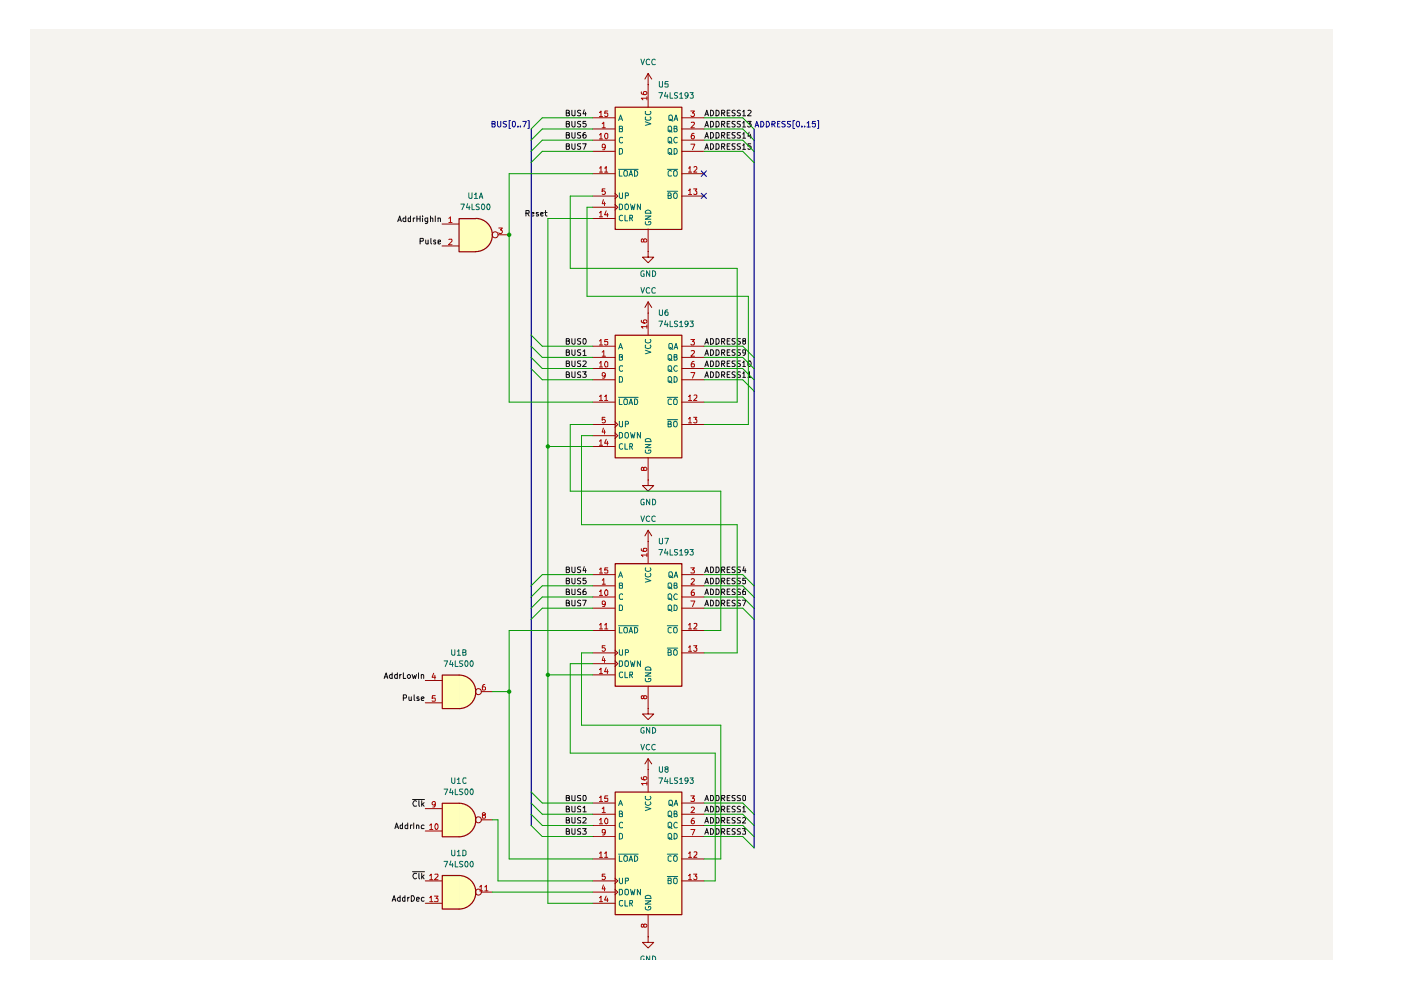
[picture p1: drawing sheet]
<svg xmlns="http://www.w3.org/2000/svg" width="297mm" height="210mm" viewBox="0 0 297 210" stroke-linecap="round" stroke-linejoin="round" font-family="sans-serif">
<path d="M6.3 6.4h276.2v197.1h-276.2z" fill="#f5f3ef"/>
<g fill="#ffb">
<path d="M130.4 71.1h14.2v26h-14.2z"/>
<path d="M97.3 143.1a3.6 3.6 0 0 1 3.6 3.6 3.6 3.6 0 0 1-3.6 3.5z"/>
<path d="M93.8 143.1h3.5v7.1h-3.5z"/>
<path d="M130.4 167.9h14.2v26h-14.2z"/>
<path d="M97.3 185.6a3.6 3.6 0 0 1 3.6 3.6 3.6 3.6 0 0 1-3.6 3.5z"/>
<path d="M93.8 185.6h3.5v7.1h-3.5z"/>
<path d="M97.3 170.3a3.6 3.6 0 0 1 3.6 3.6 3.6 3.6 0 0 1-3.6 3.5z"/>
<path d="M93.8 170.3h3.5v7.1h-3.5z"/>
<path d="M130.4 22.7h14.2v25.9h-14.2z"/>
<path d="M100.9 46.3a3.5 3.5 0 0 1 3.5 3.5 3.5 3.5 0 0 1-3.5 3.5z"/>
<path d="M97.3 46.4h3.6v7h-3.6z"/>
<path d="M130.4 119.5h14.2v26h-14.2z"/>
</g>
<g fill="none" stroke="#0f0f0f" stroke-width=".21">
<path d="M120.1 31h.5l.1-.4-.1-.1h-.5v1.2h.5l.1-.2v-.3l-.2-.2M120.1 28.6h.5l.1-.3-.1-.2h-.5v1.2h.5l.1-.2v-.3l-.2-.2M120.1 26.2h.5l.1-.3-.1-.2h-.5v1.2h.5l.1-.1v-.4l-.2-.2M120.1 24h.4l.2-.3-.1-.2-.5-.1v1.2h.5l.1-.1v-.5h-.2M121.2 30.5v.9l.3 .3 .4-.2v-1M121.2 28.1v.9l.3 .3 .4-.2v-1M121.2 25.7v1l.3 .2 .4-.1v-1.1M121.2 23.4v.9l.3 .3 .4-.1v-1.1M123.1 30.5h-.5l-.2 .1 .2 .4 .5 .2v.3l-.2 .2-.5-.1M123.1 28.1h-.5l-.2 .2 .2 .3 .5 .2v.3l-.2 .2-.5-.1M123.1 25.7h-.5l-.2 .2 .2 .3 .5 .2v.4l-.2 .1-.5-.1M123.1 23.5l-.4-.1-.3 .2 .3 .4 .4 .1v.4h-.7"/>
<path d="M123.5 30.5h.8l-.5 1.2M123.9 23.3l-.3 .8h.7M124.1 28.1h-.3l-.2 .3v.7l.4 .2 .3-.3v-.2l-.3-.3-.4 .1v.2M124.1 23.8v.8M124.2 25.7h-.6v.5h.6l.1 .5-.3 .2-.4-.1M149.4 29.3l.5-1.2 .3 1.2M149.4 31.7l.5-1.2 .3 1.2M149.4 26.9l.5-1.2 .3 1.2M149.4 24.6l.5-1.2 .3 1.2M149.6 29h.5M149.6 31.3h.5M149.6 26.6h.5"/>
<path d="M149.6 24.2h.5M150.6 28.1h.4a.66 .66 0 0 1 .3 .8 .66 .66 0 0 1-.7 .4zM150.6 30.5h.4a.66 .66 0 0 1 .3 .7 .66 .66 0 0 1-.7 .5zM150.6 25.7h.4a.66 .66 0 0 1 .3 .8 .66 .66 0 0 1-.7 .4zM150.6 23.4l.6 .1 .1 .4-.1 .5-.3 .2h-.3zM151.8 28.1h.4a.66 .66 0 0 1 .3 .8 .66 .66 0 0 1-.7 .4zM151.8 30.5h.4a.66 .66 0 0 1 .3 .7 .66 .66 0 0 1-.7 .5zM151.8 25.7h.4a.66 .66 0 0 1 .3 .8 .66 .66 0 0 1-.7 .4zM151.8 23.4l.6 .1 .1 .4-.1 .5-.3 .2h-.3zM153 28.7l.6-.1v-.5h-.6v1.2M153 31.1l.6-.1v-.5h-.6v1.2M153 26.3l.6-.1v-.5h-.6v1.2"/>
<path d="M153 24h.6v-.5l-.6-.1v1.2M153.2 28.7l.5 .6M153.2 31.1l.5 .6M153.2 26.3l.5 .6M153.2 24l.5 .6M154.2 28.6h.4M154.2 31h.4M154.2 26.2h.4M154.2 24h.4M154.8 28.1h-.6v1.2h.6M154.8 30.5h-.6v1.2h.6M154.8 25.7h-.6v1.2h.6"/>
<path d="M154.8 23.4h-.6v1.2h.6M155.9 28.1h-.6v.5l.5 .2 .1 .2-.3 .3-.4-.1M155.9 30.5h-.6v.5l.5 .2 .1 .2-.3 .3-.4-.1M155.9 25.7h-.6v.5l.5 .2 .1 .3-.3 .2-.4-.1M155.9 23.5h-.6v.4l.5 .1 .1 .3-.3 .3-.4-.1M157 28.1h-.5l-.2 .2 .2 .3 .5 .2v.3l-.2 .2-.5-.1M157 30.5h-.5l-.2 .1 .2 .4 .5 .2v.3l-.2 .2-.5-.1M157 25.7h-.5l-.2 .2 .2 .3 .5 .2v.4l-.2 .1-.5-.1M157 23.5l-.5-.1-.2 .2 .2 .4 .5 .1v.4h-.7M157.5 28.4l.2-.3v1.2M157.5 30.8l.2-.3v1.2M157.5 26.1l.2-.4v1.2"/>
<path d="M157.5 23.7l.2-.3v1.2M157.5 29.3h.6M157.5 31.7h.6M157.5 26.9h.6M157.5 24.6h.6M158.5 25.7h.8l-.5 .5h.4l.1 .5-.3 .2h-.3l-.2-.1M158.6 23.5l.4-.1 .3 .3-.8 .9h.8M158.8 28l-.2 .9h.7M159.1 28.4v.9M159.2 30.5h-.6v.5h.6l.1 .4-.3 .3-.4-.2M84.3 47l.5-1.2 .3 1.2M84.4 46.7h.6"/>
<path d="M86 46.2h-.5l-.1 .5a.36 .36 0 0 0 .6 .2M86 45.8v1.2M87 46.2l-.5 .1v.6h.5M87 45.8v1.2M87.6 46.2v.8M88 46.2h-.3l-.1 .2M88.4 45.8v1.2M88.4 46.4h.7M89.1 51.1h.6v-.5l-.6-.1v1.2M89.1 45.8v1.2M89.6 45.8v.1M89.6 46.2v.8"/>
<path d="M90.3 50.9v.7l.1 .1 .4-.1M90.7 46.9h-.5l-.1-.5 .2-.2h.4v1l-.3 .2-.2-.1M90.8 50.9v.8M91.3 46.3l.4-.1 .1 .8M91.3 45.8v1.2M91.4 50.5v1.1l.1 .1M92.3 45.8v1.2M92.4 51h-.5v.2l.5 .2v.2h-.5M92.9 51.3l.5-.1v-.2h-.5v.6h.5M92.9 46.3l.4-.1 .1 .8M92.9 46.2v.8M111.5 45.2h.6l.1-.5-.7-.1v1.2"/>
<path d="M111.8 45.2l.4 .6M112.7 45.4l.5-.1v-.3h-.5v.7h.5M114.1 45h-.4v.4h.3l.2 .2-.2 .2-.3-.1M114.6 45.4l.5-.1v-.3h-.4l-.1 .2v.4l.2 .2 .3-.1M115.5 45h.5M115.7 44.6v1l.3 .2M120.1 77h.5l.1-.3-.1-.2h-.5v1.2h.5l.1-.1v-.4l-.2-.2M120.1 79.4l.5-.1 .1-.2-.2-.3h-.4v1.2h.5l.1-.5-.2-.1M120.1 74.7h.5l.1-.4-.1-.1h-.5v1.2h.5l.1-.2v-.4l-.2-.1M120.1 72.3h.5l.1-.3-.1-.2h-.5v1.2h.5l.1-.2v-.3l-.2-.2M121.2 76.5v1l.3 .2 .4-.1v-1.1M121.2 78.8v1l.2 .2 .5-.1v-1.1"/>
<path d="M121.2 74.2v.9l.3 .3 .4-.2v-1M121.2 71.8v.9l.3 .3 .4-.2v-1M123.1 76.5h-.5l-.2 .2 .2 .3 .5 .2v.4l-.2 .1-.5-.1M123.1 78.9l-.4-.1-.3 .3 .1 .2 .6 .3v.3l-.7 .1M123.1 74.2h-.5l-.2 .1 .2 .4 .5 .1v.4l-.2 .2-.5-.1M123.1 71.8h-.5l-.2 .2 .2 .3 .5 .2v.3l-.2 .2-.5-.1M123.5 78.8h.8l-.4 .5 .4 .2v.3l-.2 .2-.6-.1M123.6 76.6l.5-.1 .2 .4-.8 .8h.8M123.6 74.5l.4-.3v1.2M123.6 72l.2-.2a.6 .6 0 0 1 .6 .4 .6 .6 0 0 1-.3 .7l-.2 .1-.3-.3zM123.6 75.4h.7M149.4 73l.5-1.2 .3 1.2"/>
<path d="M149.4 75.4l.5-1.2 .3 1.2M149.4 77.7l.5-1.2 .3 1.2M149.6 72.6h.5M149.6 75h.5M149.6 77.4h.5M149.6 79.7h.5M150.6 71.8h.4a.66 .66 0 0 1 .3 .7 .66 .66 0 0 1-.7 .5zM150.6 74.2h.4a.66 .66 0 0 1 .3 .7 .66 .66 0 0 1-.7 .5zM150.6 76.5h.4a.66 .66 0 0 1 .3 .8 .66 .66 0 0 1-.7 .4zM150.6 78.8a.66 .66 0 0 1 .7 .5 .66 .66 0 0 1-.3 .7h-.4zM151.8 71.8h.4a.66 .66 0 0 1 .3 .7 .66 .66 0 0 1-.7 .5zM151.8 74.2h.4a.66 .66 0 0 1 .3 .7 .66 .66 0 0 1-.7 .5z"/>
<path d="M151.8 76.5h.4a.66 .66 0 0 1 .3 .8 .66 .66 0 0 1-.7 .4zM151.8 78.8a.66 .66 0 0 1 .7 .5 .66 .66 0 0 1-.3 .7h-.4zM153 72.4l.6-.1v-.5h-.6v1.2M153 74.8l.6-.1v-.5h-.6v1.2M153 77.1l.6-.1v-.5h-.6v1.2M153 79.5l.6-.1v-.5l-.6-.1v1.2M153.2 72.4l.5 .6M153.2 74.8l.5 .6M153.2 77.1l.5 .6M153.2 79.5l.5 .5M154.2 72.3h.4M154.2 74.7h.4"/>
<path d="M154.2 77h.4M154.2 79.4h.4M154.8 71.8h-.6v1.2h.6M154.8 74.2h-.6v1.2h.6M154.8 76.5h-.6v1.2h.6M154.8 78.8h-.6v1.2h.6M155.9 71.8h-.6v.5l.5 .2 .1 .2-.3 .3-.4-.1M155.9 74.2h-.6v.5l.5 .1 .1 .3-.3 .3-.4-.1M155.9 76.5h-.6v.5l.5 .2 .1 .3-.3 .2-.4-.1M155.9 78.9h-.6v.4l.5 .2 .1 .3-.1 .2h-.6M157 71.8h-.5l-.2 .2 .2 .3 .5 .2v.3l-.2 .2-.5-.1M157 74.2h-.5l-.2 .1 .2 .4 .5 .1v.4l-.2 .2-.5-.1"/>
<path d="M157 76.5h-.5l-.2 .2 .2 .3 .5 .2v.4l-.2 .1-.5-.1M157 78.9l-.5-.1-.2 .3 .1 .2 .6 .3v.3l-.7 .1M157.5 76.9l.2-.4v1.2M157.5 79.2l.2-.4v1.2M157.5 77.7h.6M157.6 72.3l-.1-.4 .5-.1 .1 .3-.6 .3v.4l.1 .2 .5-.2v-.4l-.2-.1M158.1 74.7l-.1 .1h-.4l-.1-.5h.6v.7l-.2 .3-.3 .1M158.6 76.7l.1-.2a.6 .6 0 0 1 .6 .5 .6 .6 0 0 1-.2 .6l-.3 .1-.2-.2zM158.6 79.2l.3-.4v1.2M149.4 80l.5-1.2 .3 1.2M157.5 80h.6M158.6 80h.7"/>
<path d="M120.1 120.7h.5l.1-.3-.1-.2h-.5v1.2h.5l.1-.2v-.3l-.2-.2M120.1 125.5l.5-.1 .1-.3-.2-.2h-.4v1.2h.5l.1-.5-.2-.1M120.1 123.1h.5l.1-.3-.1-.2h-.5v1.2h.5l.1-.2v-.3l-.2-.2M120.1 127.8h.5l.1-.3-.2-.2h-.4v1.1h.5l.1-.5-.2-.1M121.2 120.2v1l.3 .2 .4-.2v-1M121.2 124.9v1l.2 .2 .5-.1v-1.1M121.2 122.6v.9l.3 .3 .4-.2v-1M121.2 127.3v1l.2 .1h.5v-1.1M123.1 120.2h-.5l-.2 .2 .2 .3 .5 .2v.3l-.2 .2-.5-.1M123.1 125l-.4-.1-.3 .2 .1 .3 .6 .2v.4l-.7 .1M123.1 122.6h-.5l-.2 .2 .2 .3 .5 .2v.3l-.2 .2-.5-.1M123.1 127.3h-.4l-.3 .2 .1 .3 .6 .2v.4h-.7"/>
<path d="M123.5 127.3h.8l-.5 1.1M123.9 120.1l-.3 .9h.7M124.1 124.9l-.3 .1-.2 .2v.8l.5 .1 .2-.2v-.3l-.2-.2h-.4l-.1 .2M124.1 120.6v.8M124.2 122.6h-.6v.5h.6l.1 .4-.3 .3-.4-.2M149.4 121.4l.5-1.2 .3 1.2M149.4 123.8l.5-1.2 .3 1.2M149.4 126.1l.5-1.2 .3 1.2M149.4 128.4l.5-1.1 .3 1.1M149.6 121.1h.5M149.6 123.4h.5M149.6 125.7h.5"/>
<path d="M149.6 128.1h.5M150.6 120.2h.4a.66 .66 0 0 1 .3 .8 .66 .66 0 0 1-.7 .4zM150.6 122.6h.4a.66 .66 0 0 1 .3 .7 .66 .66 0 0 1-.7 .5zM150.6 124.9a.66 .66 0 0 1 .7 .4 .66 .66 0 0 1-.3 .8h-.4zM150.6 127.3a.66 .66 0 0 1 .7 .4 .66 .66 0 0 1-.3 .7h-.4zM151.8 120.2h.4a.66 .66 0 0 1 .3 .8 .66 .66 0 0 1-.7 .4zM151.8 122.6h.4a.66 .66 0 0 1 .3 .7 .66 .66 0 0 1-.7 .5zM151.8 124.9a.66 .66 0 0 1 .7 .4 .66 .66 0 0 1-.3 .8h-.4zM151.8 127.3a.66 .66 0 0 1 .7 .4 .66 .66 0 0 1-.3 .7h-.4zM153 120.8l.6-.1v-.5h-.6v1.2M153 123.2l.6-.1v-.5h-.6v1.2M153 125.6l.6-.1v-.5l-.6-.1v1.2"/>
<path d="M153 127.9l.6-.1v-.5h-.6v1.1M153.2 120.8l.5 .6M153.2 123.2l.5 .6M153.2 125.6l.5 .5M153.2 127.9l.5 .5M154.2 120.7h.4M154.2 123.1h.4M154.2 125.5h.4M154.2 127.8h.4M154.8 120.2h-.6v1.2h.6M154.8 122.6h-.6v1.2h.6M154.8 124.9h-.6v1.2h.6"/>
<path d="M154.8 127.3h-.6v1.1h.6M155.9 120.2h-.6v.5l.5 .2 .1 .3-.3 .2-.4-.1M155.9 122.6h-.6v.5l.5 .2 .1 .2-.3 .3-.4-.1M155.9 125h-.6v.4l.5 .2 .1 .3-.1 .2h-.6M155.9 127.3h-.6v.5l.5 .1 .1 .4-.1 .1h-.6M157 120.2h-.5l-.2 .2 .2 .3 .5 .2v.3l-.2 .2-.5-.1M157 122.6h-.5l-.2 .2 .2 .3 .5 .2v.3l-.2 .2-.5-.1M157 125l-.5-.1-.2 .2 .1 .3 .6 .2v.4l-.7 .1M157 127.3h-.5l-.2 .2 .1 .3 .6 .2v.4h-.7M157.4 127.3h.8l-.6 1.1M157.7 120.1l-.2 .9h.7M158 124.9h-.3l-.2 .3v.8h.6l-.1-.6h-.4l-.1 .2"/>
<path d="M158 120.6v.8M158.1 122.6h-.6v.5h.6v.5l-.2 .2-.4-.2M81.4 143.8l.5-1.1 .3 1.1M81.5 143.5h.6M83.1 143.1l-.3-.1-.3 .3v.3l.3 .2h.3M83.1 142.7v1.1M84.2 143.1l-.3-.1-.2 .3v.5h.5M84.2 142.7v1.1M84.8 143v.8M85.1 143l-.3 .3M85.5 148h.5l.2-.2v-.3l-.2-.2h-.5v1.2M85.5 142.7v1.1h.5"/>
<path d="M86.4 143.3l.4-.3 .2 .3v.3l-.4 .2-.2-.2zM86.7 147.7l.1 .8 .4-.1M87.2 147.7v.8M87.4 143l.2 .8 .3-.5 .2 .5 .2-.8M87.8 147.3v1l.2 .2M88.7 142.7v1.1M88.8 147.8h-.4v.3l.4 .1 .1 .1-.1 .2h-.4M89.3 148.2l.6-.2-.2-.3-.4 .2v.4l.1 .2h.4M89.3 143.2l.2-.2 .3 .2v.6M89.3 143v.8M83.7 175.7l.4-1.2 .4 1.2M83.8 175.3h.6"/>
<path d="M85.3 174.5v1.2h-.4l-.1-.7h.5M86.4 174.5v1.2h-.4l-.1-.2v-.5h.5M87 174.9v.8M87.4 174.9l-.4 .1v.2M87.5 169.5h2.5M87.7 174.5v1.2M88.3 169.9l-.2-.1a.67 .67 0 0 0-.6 .5 .67 .67 0 0 0 .3 .6h.5M88.3 175l.3-.1 .2 .2v.6M88.3 174.9v.8M88.8 169.8v1l.2 .1M89.4 169.8v1.1M89.6 170.5l.3 .4"/>
<path d="M89.9 175a.36 .36 0 0 0-.6 .2l.1 .5h.5M89.9 170.2l-.5 .4M120.1 176.3l.5-.1 .1-.3-.2-.2h-.4v1.2h.5l.1-.5-.2-.1M120.1 171.5l.5-.1 .1-.2-.2-.3h-.4v1.2h.5l.1-.5-.2-.1M120.1 173.9l.5-.1 .1-.2-.2-.3h-.4v1.2h.5l.1-.5-.2-.1M120.1 169.2h.5l.1-.4-.1-.1h-.5v1.1h.5l.1-.6h-.2M121.2 175.7v1l.2 .2 .5-.1v-1.1M121.2 170.9v1.1l.2 .1 .5-.1v-1.1M121.2 173.3v1l.2 .2 .5-.1v-1.1M121.2 168.7v.9l.2 .2 .5-.1v-1M123.1 175.8l-.4-.1-.3 .2 .1 .3 .6 .2v.4l-.7 .1M123.1 171l-.4-.1-.3 .3 .1 .2 .6 .3v.3l-.7 .1"/>
<path d="M123.1 173.4l-.4-.1-.3 .3 .1 .2 .6 .3v.3l-.7 .1M123.1 168.7h-.5l-.2 .1 .2 .4 .5 .1v.4l-.7 .1M123.5 175.7h.8l-.4 .5 .4 .2v.3l-.2 .2-.6-.1M123.6 171.3l.4-.4v1.2M123.6 173.5l.4-.2 .3 .4-.8 .8h.8M123.6 168.8l.2-.1a.6 .6 0 0 1 .6 .4 .6 .6 0 0 1-.3 .7h-.3l-.2-.2zM123.6 172.1h.7M149.4 176.9l.5-1.2 .3 1.2M149.4 174.5l.5-1.2 .3 1.2M149.4 169.8l.5-1.1 .3 1.1M149.4 172.1l.5-1.2 .3 1.2M149.6 176.5h.5"/>
<path d="M149.6 174.2h.5M149.6 169.4h.5M149.6 171.8h.5M150.6 175.7a.66 .66 0 0 1 .7 .4 .66 .66 0 0 1-.3 .8h-.4zM150.6 173.3a.66 .66 0 0 1 .7 .4 .66 .66 0 0 1-.3 .8h-.4zM150.6 168.7h.4l.2 .1 .1 .4-.3 .6h-.4zM150.6 170.9a.66 .66 0 0 1 .7 .5 .66 .66 0 0 1-.3 .7h-.4zM151.8 175.7a.66 .66 0 0 1 .7 .4 .66 .66 0 0 1-.3 .8h-.4zM151.8 173.3a.66 .66 0 0 1 .7 .4 .66 .66 0 0 1-.3 .8h-.4zM151.8 168.7h.4l.2 .1 .1 .4-.3 .6h-.4zM151.8 170.9a.66 .66 0 0 1 .7 .5 .66 .66 0 0 1-.3 .7h-.4zM153 176.4l.6-.1v-.5l-.6-.1v1.2"/>
<path d="M153 174l.6-.1v-.5l-.6-.1v1.2M153 169.2h.6v-.5h-.6v1.1M153 171.6l.6-.1v-.5l-.6-.1v1.2M153.2 176.4l.5 .5M153.2 174l.5 .5M153.2 169.2l.5 .6M153.2 171.6l.5 .5M154.2 176.3h.4M154.2 173.9h.4M154.2 169.2h.4M154.2 171.5h.4M154.8 175.7h-.6v1.2h.6"/>
<path d="M154.8 173.3h-.6v1.2h.6M154.8 168.7h-.6v1.1h.6M154.8 170.9h-.6v1.2h.6M155.9 175.8h-.6v.4l.5 .2 .1 .3-.1 .2h-.6M155.9 173.4h-.6v.4l.5 .2 .1 .3-.1 .2h-.6M155.9 168.7h-.6a.41 .41 0 0 0 0 .4 .41 .41 0 0 0 .5 .1v.6h-.6M155.9 171h-.6v.4l.5 .2 .1 .4-.1 .1h-.6M157 175.8l-.5-.1-.2 .2 .1 .3 .6 .2v.4l-.7 .1M157 173.4l-.5-.1-.2 .3 .1 .2 .6 .3v.3l-.7 .1M157 168.7h-.5l-.2 .1 .2 .4 .5 .1v.4l-.7 .1M157 171l-.5-.1-.2 .3 .1 .2 .6 .3v.3l-.7 .1M157.4 175.7h.7l-.4 .5 .4 .1v.5h-.7"/>
<path d="M157.5 173.5l.4-.2 .2 .2v.3l-.7 .7h.7M157.5 168.8l.1-.1 .5 .1v.8l-.2 .2-.4-.2zM157.5 171.3l.2-.4v1.2M157.5 172.1h.6M83.1 191.1l.5-1.2 .3 1.2M83.2 190.8h.6M84.8 190.3l-.3-.1-.3 .3v.3l.3 .3 .3-.1M84.8 189.9v1.2M85.9 190.3l-.4-.1-.2 .2v.5l.2 .2 .4-.1M85.9 189.9v1.2M86.4 190.2v.9M86.8 190.2l-.4 .3"/>
<path d="M87.2 189.9h.4a.66 .66 0 0 1 .3 .8 .66 .66 0 0 1-.7 .4zM87.5 184.8h2.5M88.3 190.7l.6-.1-.2-.4-.4 .2v.5l.2 .2 .3-.1M88.3 185.3l-.5-.1a.67 .67 0 0 0-.3 .6 .67 .67 0 0 0 .6 .6l.2-.2M88.8 185.2v1l.2 .2M89.4 185.2v1.2M89.6 185.8l.3 .6M89.9 190.3l-.3-.1-.3 .3 .1 .5h.5M89.9 185.5l-.5 .5"/>
</g>
<g fill="none" stroke="#910000" stroke-width=".21">
<path d="M137.4 17.9h.1M137.4 15.6v7.1M137.4 15.6l-.7 1.2M137.4 15.6l.8 1.2M125.6 25h4.8M125.6 27.3h4.8M125.6 29.7h4.8M125.6 32.1h4.8M125.6 36.8h4.8M144.5 25h4.8M144.5 27.3h4.8M144.5 29.7h4.8"/>
<path d="M144.5 32.1h4.8M144.5 36.8h4.8M93.7 47.5h3.6M93.7 52.2h3.6M105.6 49.8h2.3M125.6 41.6h4.8M125.6 43.9h4.8M125.6 46.3h4.8M130.4 41l.6 .6-.6 .6M130.4 43.3l.6 .6-.6 .6M137.4 53.3v1.2h1.2l-1.2 1.2-1.2-1.2h1.2M137.4 53.3h.1"/>
<path d="M137.4 48.6v4.7M144.5 41.6h4.8M125.6 73.4h4.8M125.6 75.8h4.8M125.6 78.1h4.8M137.4 66.4h.1M137.4 64v7M137.4 64l-.7 1.2M137.4 64l.8 1.2M144.5 73.4h4.8M144.5 75.8h4.8M144.5 78.1h4.8"/>
<path d="M125.6 80.5h4.8M125.6 85.3h4.8M125.6 90h4.8M125.6 92.4h4.8M125.6 94.7h4.8M130.4 89.4l.6 .6-.6 .6M130.4 91.8l.6 .6-.6 .6M137.4 97v4.8M144.5 80.5h4.8M144.5 85.3h4.8M144.5 90h4.8M137.4 101.8v1.2h1.2l-1.2 1.1-1.2-1.1h1.2"/>
<path d="M137.4 101.8h.1M137.4 114.8h.1M137.4 112.4l-.7 1.2M137.4 112.4l.8 1.2M137.4 112.4v7.1M125.6 121.8h4.8M125.6 124.2h4.8M125.6 126.6h4.8M125.6 128.9h4.8M125.6 133.7h4.8M125.6 138.4h4.8M130.4 137.8l.6 .6-.6 .5"/>
<path d="M144.5 121.8h4.8M144.5 124.2h4.8M144.5 126.6h4.8M144.5 128.9h4.8M144.5 133.7h4.8M144.5 138.4h4.8M90.2 144.3h3.5M90.2 149h3.5M102 146.6h2.4M125.6 140.7h4.8M125.6 143.1h4.8M130.4 140.1l.6 .6-.6 .6"/>
<path d="M137.4 150.2v1.2h1.2l-1.2 1.2-1.2-1.2h1.2M137.4 150.2h.1M137.4 145.5v4.7M90.2 171.4h3.5M90.2 176.2h3.5M102 173.8h2.4M125.6 170.3h4.8M125.6 172.6h4.8M125.6 175h4.8M125.6 177.4h4.8M137.4 163.2h.1M137.4 160.9v7"/>
<path d="M137.4 160.9l-.7 1.1M137.4 160.9l.8 1.1M144.5 170.3h4.8M144.5 172.6h4.8M144.5 175h4.8M144.5 177.4h4.8M90.2 186.8h3.5M90.2 191.5h3.5M102 189.1h2.4M125.6 182.1h4.8M125.6 186.8h4.8M125.6 189.1h4.8"/>
<path d="M125.6 191.5h4.8M130.4 186.2l.6 .6-.6 .6M130.4 188.6l.6 .5-.6 .6M137.4 198.6v1.2h1.2l-1.2 1.2-1.2-1.2h1.2M137.4 198.6h.1M137.4 193.9v4.7M144.5 182.1h4.8M144.5 186.8h4.8"/>
<circle cx="105" cy="49.8" r=".64"/>
<circle cx="101.4" cy="146.6" r=".64"/>
<circle cx="101.4" cy="173.8" r=".64"/>
<circle cx="101.4" cy="189.1" r=".64"/>
</g>
<path d="M130.4 22.7h14.2v25.9h-14.2zM100.9 46.4h-3.6v7h3.6M100.9 46.3a3.5 3.5 0 0 1 3.5 3.5 3.5 3.5 0 0 1-3.5 3.5M130.4 71.1h14.2v26h-14.2zM130.4 119.5h14.2v26h-14.2zM93.8 143.1h3.5a3.6 3.6 0 0 1 3.6 3.6 3.6 3.6 0 0 1-3.6 3.5h-3.5zM93.8 170.3h3.5a3.6 3.6 0 0 1 3.6 3.6 3.6 3.6 0 0 1-3.6 3.5h-3.5zM130.4 167.9h14.2v26h-14.2zM93.8 185.6h3.5a3.6 3.6 0 0 1 3.6 3.6 3.6 3.6 0 0 1-3.6 3.5h-3.5z" fill="none" stroke="#910000" stroke-width=".25"/>
<g fill="none" stroke="#b90000" stroke-width=".21">
<path d="M136 19.5v.3l.2 .2h.9v-.5l-.4-.1a.35 .35 0 0 0-.3 .3 .35 .35 0 0 0 .3 .4M127.1 23.9l.3-.4v1.2M127.1 28.6l.3-.3v1.2M127.1 35.6l.3-.3v1.2M127.1 24.7h.7M127.1 29.5h.7M127.1 36.5h.7M127.7 26.2l.3-.3v1.2M127.7 27.1h.7M128.2 35.6h.2l.1-.3v1.2M128.2 36.5h.7M128.4 28.3h.3l.2 .1v.8l-.3 .3a.71 .71 0 0 1-.2-1.2z"/>
<path d="M128.4 31.1l-.3 .2-.4-.1v-.5l.4-.1a.81 .81 0 0 1 0 1.1h-.3M128.9 23.5h-.6l-.1 .5h.7v.6l-.2 .1h-.3l-.2-.1M137.2 20.8h-1.2l.3 .4M137.2 20.5v.7M146 35.6h.1l.2-.3v1.2M146 36.5h.6M146.5 23.5h.7l-.4 .5h.4v.6l-.6 .1-.1-.1M146.5 30.6h.8l-.5 1.1M146.6 26l.6-.1v.3l-.7 .9h.7M147.2 28.3h-.4l-.2 .2v.9h.6v-.4a.35 .35 0 0 0-.3-.3 .35 .35 0 0 0-.3 .3M147.2 35.5l.4-.2 .1 .2v.3l-.6 .7h.6M95.2 46.3l.3-.3v1.2"/>
<path d="M95.2 50.8l.6-.1v.4l-.7 .8h.7M95.2 47.2h.6M105.7 48.3h.8l-.4 .5 .3 .1 .1 .4-.2 .2h-.4l-.2-.1M127.1 45.1l.3-.3v1.2M127.1 46h.7M127.9 42.3l-.2 .9h.7M128.2 42.8v.8M128.3 40h-.6v.6l.4-.1 .3 .2-.1 .4h-.6M128.5 44.7l-.3 .9h.7M128.8 45.2v.8M136.5 50.9l.2-.3h.2l.3 .3-.2 .4h-.4l-.1-.4-.3-.3-.2 .2 .1 .5 .4-.2M146 40.4l.3-.4v1.2"/>
<path d="M146 41.2h.6M147.1 40h.6l-.3 .5 .3 .1v.5h-.6M127.1 72.3l.3-.3v1.2M127.1 77l.3-.4v1.2M127.1 73.2h.7M127.1 77.8h.7M127.7 74.7l.3-.4v1.2M127.7 75.5h.7M128.4 76.7l.2-.1 .3 .3v.7l-.2 .2h-.3l-.2-.4zM128.4 79.5l-.3 .3-.4-.1v-.5l.4-.2a.81 .81 0 0 1 0 1.2h-.3M128.9 72h-.6l-.1 .5h.7v.5l-.2 .2h-.3l-.2-.2M136 67.9v.3l.2 .2h.9v-.5l-.4-.1a.35 .35 0 0 0-.3 .4 .35 .35 0 0 0 .3 .3"/>
<path d="M137.2 69.3h-1.2l.3 .3M137.2 68.9v.7M146.5 72h.7l-.4 .4 .4 .1v.6l-.6 .1-.1-.2M146.5 79h.8l-.5 1.2M146.6 74.4l.6-.1v.4l-.7 .8h.7M147.2 76.6h-.3a.93 .93 0 0 0-.3 1.2h.6v-.5v-.2h-.6v.2M127.1 84.1l.3-.4v1.2M127.1 93.6l.3-.4v1.2M127.1 84.9h.7M127.1 94.4h.7M127.9 90.8l-.2 .8h.7M128.2 84.1l.3-.4v1.2"/>
<path d="M128.2 84.9h.7M128.2 91.2v.8M128.3 88.5h-.6v.6l.4-.2 .3 .3-.1 .4h-.6M128.5 93.1l-.3 .9h.7M128.8 93.6v.8M136.5 99.3l.2-.2h.2l.3 .2-.2 .4h-.4l-.1-.4-.3-.2-.2 .1 .1 .5 .4-.1M146 84.1l.3-.4v1.2M146 88.8l.3-.3v1.2M146 84.9h.6M146 89.7h.6M147.1 88.5h.6l-.3 .4 .3 .2v.5h-.6M147.2 83.8h.5v.4l-.6 .7h.6"/>
<path d="M136 116.3l.1 .5a.82 .82 0 0 0 1.1-.1l-.2-.5h-.5l-.1 .5 .3 .2M137.2 117.7h-1.2l.3 .3M137.2 117.3v.7M127.1 120.7l.3-.3v1.1M127.1 125.4l.3-.3v1.1M127.1 132.5l.3-.3v1.1M127.1 121.5h.7M127.1 126.2h.7M127.1 133.3h.7M127.7 123l.3-.3v1.2M127.7 123.9h.7M127.9 139.2l-.2 .8h.7"/>
<path d="M128.2 132.5l.3-.3v1.1M128.2 139.6v.9M128.2 133.3h.7M128.3 136.9h-.6v.5h.6l.1 .4-.3 .3-.4-.2M128.4 125.1h.2l.3 .2v.8l-.2 .1h-.3l-.2-.4zM128.4 127.9l-.3 .3-.4-.1v-.5l.4-.2a.81 .81 0 0 1 0 1.2h-.3M128.9 120.4h-.6l-.1 .5h.7v.5h-.7M146 132.5l.3-.3v1.1M146 137.2l.3-.3v1.2M146 133.3h.6M146 138.1h.6M146.5 120.4h.7l-.4 .4 .4 .1v.6l-.7-.1"/>
<path d="M146.5 127.4h.8l-.5 1.2M146.6 122.9l.4-.2 .2 .3-.7 .9h.7M147.1 136.9h.6l-.3 .4 .3 .1v.5l-.1 .2h-.4l-.1-.2M147.2 125.1h-.3a.93 .93 0 0 0-.3 1.1h.6v-.5v-.1h-.6v.1M147.2 132.2h.5v.5l-.6 .6h.6M91.9 142.7l-.3 .9h.8M92.2 143.2v.8M92.3 147.5h-.6l-.1 .6 .6-.1 .1 .6h-.7M102.8 145.1l-.4 .1-.1 .3v.7l.5 .1 .2-.2v-.3l-.2-.2h-.4l-.1 .2M127.1 142l.3-.4v1.2M127.1 142.8h.7M128.5 141.6l-.3 .8h.7"/>
<path d="M128.8 142v.8M136.5 147.7l.2-.2 .4 .1 .1 .1-.1 .4-.4 .1-.2-.1-.1-.5h-.4v.5l.2 .1 .3-.3M91.1 175l.3-.3v1.2M91.1 175.9h.7M92.3 170.4v.2l-.4 .1-.2-.1-.1-.4 .3-.3 .4 .2v.8l-.2 .2h-.3M92.3 174.8l.3-.1a.78 .78 0 0 1 0 1.2l-.3-.1zM102.4 172.8l-.1-.1v-.2l.4-.2 .3 .3-.7 .4 .1 .5h.4l.2-.2v-.2l-.3-.3M127.1 169.1l.3-.4v1.2M127.1 173.8l.3-.3v1.2M127.1 169.9h.7M127.1 174.7h.7M127.7 171.4l.3-.3v1.2"/>
<path d="M127.7 172.3h.7M128.4 173.6l.2-.1 .3 .2v.7l-.4 .3a.74 .74 0 0 1-.1-1.1zM128.4 176.4l-.3 .2-.4-.2v-.5h.4a.73 .73 0 0 1-.1 1.1h-.2M128.9 168.7h-.6l-.1 .6 .6-.1 .1 .6h-.7M136 164.8l.1 .4a.82 .82 0 0 0 1.1-.1l-.2-.4h-.5l-.1 .4 .3 .3M137.2 166.1h-1.2l.3 .4M137.2 165.8v.7M146.5 168.7h.7l-.4 .5h.4v.7l-.7-.1M146.5 175.9h.8l-.5 1.1M146.6 171.3l.4-.2 .2 .3-.7 .9h.7M147.2 173.5h-.3a.73 .73 0 0 0-.1 1.2l.4-.1v-.6h-.6v.2M91.1 185.7l.3-.4v1.2"/>
<path d="M91.1 190.3l.3-.3v1.2M91.1 191.2h.7M91.1 186.5h.7M92.1 190h.8l-.4 .5h.3v.7l-.7-.1M92.2 185.4l.6-.1 .1 .4-.8 .8h.8M101.7 188l.3-.3v1.2M101.7 188.9h.7M102.8 188l.3-.3v1.2M102.8 188.9h.7M127.1 180.9l.3-.3v1.2M127.1 190.3l.3-.3v1.2M127.1 181.8h.7"/>
<path d="M127.1 191.2h.7M127.9 187.6l-.2 .9h.7M128.2 180.9l.3-.3v1.2M128.2 188v.9M128.2 181.8h.7M128.3 185.3h-.6v.5h.6l.1 .5-.3 .2-.4-.1M128.5 190l-.3 .8h.7M128.8 190.4v.8M136.5 196.2l.2-.3 .4 .1 .1 .2-.1 .3-.4 .1-.2-.1-.1-.5h-.4v.5l.2 .1 .3-.3M146 180.9l.3-.3v1.2M146 185.7l.3-.4v1.2M146 181.8h.6"/>
<path d="M146 186.5h.6M147.1 185.3h.6l-.3 .5h.3v.6l-.1 .1h-.4l-.1-.1M147.2 180.7h.5v.4l-.6 .7h.6"/>
</g>
<g fill="none" stroke="#006665" stroke-width=".21">
<path d="M131.1 25.6l.5-1.2 .4 1.2M131.1 35.9h4.2M131.3 27.3h.5l.2-.4-.2-.1h-.5v1.1h.5l.2-.1v-.4l-.3-.1M131.3 31.5h.5l.2 .2v.6l-.3 .4h-.4zM131.3 36.2v1.1h.6M131.3 25.2h.5M132 29.2l-.5-.1-.2 .3 .1 .7 .3 .2 .3-.2M132.5 36.2l.5 .1v.9l-.2 .1h-.4a.86 .86 0 0 1 .1-1.1zM133.3 37.3l.5-1.1 .3 1.1M133.5 37h.5M134.5 36.2a.66 .66 0 0 1 .7 .4 .66 .66 0 0 1-.2 .7h-.5zM136.8 25.8l1.2 .4-1.2 .4"/>
<path d="M136.9 24.8l-.1 .5 .3 .2 .7-.1 .2-.3-.2-.3M136.9 23.6l-.1 .5 .3 .2 .7-.1 .2-.2-.2-.4M141.5 35.9h2.2M141.6 31.7l.2-.2h.4a.86 .86 0 0 1 0 1.2l-.6-.2zM141.8 24.6l.5-.2a.65 .65 0 0 1 .3 .7 .65 .65 0 0 1-.5 .5l-.3-.2zM141.8 27.6l.7 .4M141.8 26.8h.4a.86 .86 0 0 1 0 1.1l-.6-.1v-.9zM141.8 30l.7 .4M141.8 29.1h.4a.86 .86 0 0 1 0 1.2l-.6-.2v-.8zM141.8 32.3l.7 .5M142 25.3h.2l.5 .4M142.3 36.3l-.3-.1-.4 .3v.6l.2 .2h.5"/>
<path d="M142.8 36.3l.5-.1a.86 .86 0 0 1 .1 1.1h-.4l-.2-.1zM142.9 25.6l.4-1.2 .4 1.2M142.9 27.3h.5l.1-.5h-.6v1.1h.6l.1-.4-.3-.2M142.9 31.5h.4a.66 .66 0 0 1 .3 .7 .66 .66 0 0 1-.7 .5zM143 25.2h.6M143.6 29.2l-.5-.1a.67 .67 0 0 0-.3 .7 .67 .67 0 0 0 .5 .5l.3-.2M131.3 40.9v.9l.3 .3 .4-.1v-1.1M131.3 43.3h.4l.3 .2v.7l-.3 .2h-.4zM132 45.7a.45 .45 0 0 0-.7 .2v.7a.45 .45 0 0 0 .7 .1M132.5 43.4l.5-.1a.65 .65 0 0 1 .3 .6 .65 .65 0 0 1-.5 .5l-.3-.1zM132.5 45.6v1.2h.6M132.6 41.5h.6v-.5l-.6-.1v1.2"/>
<path d="M133.5 46.2h.5l.1-.5-.6-.1v1.2M133.7 43.3l.2 1.1 .2-.8 .3 .8 .2-1.1M133.8 46.2l.3 .6M135.8 43.3v1.1l-.7-1.1v1.1M136.8 47v.5l.3 .2h.6l.2-.2v-.5h-.4v.2M136.8 45.8h1.2l-1.2 .7h1.2M136.8 44.8a.66 .66 0 0 1 .8-.2 .66 .66 0 0 1 .4 .6h-1.2zM141.5 40.6h2.2M141.6 41.5h.5l.2-.4-.2-.2h-.5v1.2h.6l.1-.1v-.4l-.2-.1M142.8 41.1l.5-.2a.65 .65 0 0 1 .3 .7 .65 .65 0 0 1-.5 .5l-.3-.2zM131.1 74l.5-1.2 .4 1.2M131.3 75.7h.5l.2-.3-.2-.2h-.5v1.2h.5l.2-.2v-.3l-.3-.2"/>
<path d="M131.3 79.8h.4l.3 .4v.6l-.2 .2h-.5zM131.3 73.7h.5M132 77.6h-.5l-.2 .2 .1 .8 .3 .1 .3-.1M136.8 74.3l1.2 .4-1.2 .3M136.9 73.2l-.1 .5a.67 .67 0 0 0 .7 .2 .67 .67 0 0 0 .5-.5l-.2-.2M136.9 72l-.1 .5a.67 .67 0 0 0 .7 .2 .67 .67 0 0 0 .5-.5l-.2-.2M141.6 75.4l.2-.2h.4a.86 .86 0 0 1 0 1.2l-.6-.2zM141.6 77.7l.2-.1h.4a.86 .86 0 0 1 0 1.1l-.6-.1zM141.8 73l.2-.2h.4a.86 .86 0 0 1-.1 1.2l-.5-.2zM141.8 76l.7 .5M141.8 78.4l.7 .4M142 73.7l.7 .4"/>
<path d="M142.9 74l.4-1.2 .4 1.2M142.9 75.7h.5l.1-.4-.6-.1v1.2l.6-.1 .1-.4-.3-.2M142.9 79.8a.66 .66 0 0 1 .7 .5 .66 .66 0 0 1-.3 .7h-.4zM143 73.7h.6M143.6 77.6h-.5a.67 .67 0 0 0-.3 .6 .67 .67 0 0 0 .5 .5l.3-.1M131.1 84.2h4.2M131.3 84.6v1.2h.6M131.3 89.3v1l.3 .2 .4-.1v-1.1M131.3 91.7h.4l.3 .2v.7l-.3 .3h-.4zM132 94.1a.45 .45 0 0 0-.7 .2l.1 .8 .3 .1 .3-.1M132.5 84.6l.5 .2v.8l-.2 .2h-.4a.86 .86 0 0 1 .1-1.2zM132.5 91.9l.5-.2a.65 .65 0 0 1 .3 .7 .65 .65 0 0 1-.5 .5l-.3-.2z"/>
<path d="M132.5 94.1v1.1h.6M132.6 89.9h.6v-.5l-.6-.1v1.2M133.3 85.8l.5-1.2 .3 1.2M133.5 94.7l.6-.1v-.5h-.6v1.1M133.5 85.4h.5M133.7 91.7l.2 1.2 .2-.9 .3 .9 .2-1.2M133.8 94.7l.3 .5M134.5 84.6a.66 .66 0 0 1 .7 .4 .66 .66 0 0 1-.2 .8h-.5zM135.8 91.7v1.2l-.7-1.2v1.2M136.8 95.4v.5l.3 .2h.6l.2-.2v-.5h-.4v.2M136.8 94.2h1.2l-1.2 .7h1.2M136.8 93.2a.66 .66 0 0 1 .8-.2 .66 .66 0 0 1 .4 .6h-1.2z"/>
<path d="M141.5 84.2h2.2M141.5 89h2.2M141.6 80l.6-.2a.86 .86 0 0 1 0 1.2h-.4l-.2-.1zM141.6 89.9h.5l.2-.2-.1-.3-.6-.1v1.2h.6l.1-.1v-.4l-.2-.1M141.8 80.8l.7 .4M142.3 84.8l-.3-.2-.4 .3v.6l.2 .3 .5-.1M142.8 84.8l.5-.2a.86 .86 0 0 1 .1 1.2h-.4l-.2-.2zM142.8 89.5l.5-.2a.65 .65 0 0 1 .3 .7 .65 .65 0 0 1-.5 .5l-.3-.2zM131.1 122.4l.5-1.2 .4 1.2M131.1 132.7h4.2M131.3 124.1h.5l.2-.3-.2-.2h-.5v1.1h.6l.1-.4-.3-.2M131.3 128.3l.5 .1 .2 .2v.6l-.2 .3h-.5z"/>
<path d="M131.3 133v1.2h.6M131.3 137.8v.9l.3 .2h.4v-1.1M131.3 122.1h.5M132 126.1l-.3-.2-.4 .3v.6l.2 .3 .5-.1M132.5 133l.5 .2v.8l-.5 .2a.78 .78 0 0 1 0-1.2zM132.6 138.3h.6v-.5h-.6v1.1M133.3 134.2l.5-1.2 .3 1.2M133.5 133.9h.5M134.5 133l.6 .2 .1 .3-.1 .5-.3 .2h-.3zM136.8 122.7l1.2 .4-1.2 .3M136.9 121.6l-.1 .5a.67 .67 0 0 0 .7 .2 .67 .67 0 0 0 .5-.5l-.2-.2M136.9 120.4l-.1 .5a.67 .67 0 0 0 .7 .3 .67 .67 0 0 0 .5-.6l-.2-.2"/>
<path d="M141.5 132.7h2.2M141.5 137.4h2.2M141.6 123.8l.2-.2h.4a.87 .87 0 0 1 0 1.1l-.6-.1zM141.6 126.1l.6-.2a.86 .86 0 0 1 0 1.2h-.4l-.2-.2zM141.6 128.4l.6-.1a.86 .86 0 0 1 0 1.2h-.4l-.2-.2zM141.6 138.3h.5l.2-.2-.1-.3h-.6v1.1h.6h.1v-.5l-.2-.1M141.8 121.4l.2-.2h.4a.86 .86 0 0 1-.1 1.2l-.5-.1zM141.8 124.5l.7 .4M141.8 126.8l.7 .5M141.8 129.2l.7 .4M142 122.1l.7 .4M142.3 133.1a.45 .45 0 0 0-.7 .2v.6a.45 .45 0 0 0 .7 .2"/>
<path d="M142.8 133.2l.5-.2a.65 .65 0 0 1 .3 .7 .65 .65 0 0 1-.5 .5l-.3-.2zM142.8 137.9l.5-.1a.65 .65 0 0 1 .3 .6 .65 .65 0 0 1-.5 .5l-.3-.1zM142.9 122.4l.4-1.2 .4 1.2M142.9 124.1h.5l.1-.4-.6-.1v1.1h.6l.1-.3-.3-.3M142.9 128.3a.66 .66 0 0 1 .7 .4 .66 .66 0 0 1-.3 .8h-.4zM143 122.1h.6M143.6 126.1l-.3-.2a.67 .67 0 0 0-.5 .5 .67 .67 0 0 0 .3 .7l.5-.1M131.3 140.1h.5l.2 .3v.6l-.3 .3h-.4zM132 142.6l-.5-.1-.2 .2 .1 .8 .3 .2 .3-.2M132.5 142.5v1.2h.6M132.7 140.1h.4a.86 .86 0 0 1-.1 1.2l-.5-.2v-.8zM133.5 143.1l.6-.1v-.4l-.6-.1v1.2"/>
<path d="M133.7 140.1l.2 1.2 .2-.8 .3 .8 .2-1.2M133.8 143.1l.3 .6M135.8 140.1v1.2l-.7-1.2v1.2M136.8 143.8v.6l.3 .1h.6l.2-.1v-.6h-.4v.2M136.8 142.7h1.2l-1.2 .6h1.2M136.8 141.6a.66 .66 0 0 1 .8-.2 .66 .66 0 0 1 .4 .7h-1.2zM131.1 170.8l.5-1.1 .4 1.1M131.3 172.6l.6-.1 .1-.3-.3-.2h-.4v1.1h.6l.1-.5h-.3M131.3 176.7l.5 .1 .2 .2v.6l-.3 .3h-.4zM131.3 170.4h.5M132 174.5l-.3-.2-.4 .4v.6l.2 .2 .5-.1M136.8 171.1l1.2 .3-1.2 .5"/>
<path d="M136.9 170l-.1 .5a.67 .67 0 0 0 .7 .3 .67 .67 0 0 0 .5-.5l-.2-.3M136.9 168.8l-.1 .5a.67 .67 0 0 0 .7 .3 .67 .67 0 0 0 .5-.5l-.2-.3M141.6 172.1l.6-.1a.86 .86 0 0 1 0 1.1h-.4l-.2-.1zM141.6 174.5l.6-.2a.86 .86 0 0 1 0 1.2h-.4l-.2-.2zM141.6 176.9l.6-.2a.78 .78 0 0 1 0 1.2l-.6-.2zM141.8 169.8l.2-.1h.4l.2 .3-.2 .8h-.4l-.2-.2zM141.8 172.9l.7 .4M141.8 175.3l.7 .4M141.8 177.6l.7 .4M142 170.5l.7 .4M142.9 170.8l.4-1.1 .4 1.1M142.9 172.6l.6-.1v-.4l-.2-.1h-.4v1.1h.6l.1-.3-.3-.2"/>
<path d="M142.9 176.7l.6 .2 .1 .3-.1 .5-.3 .2h-.3zM143 170.4h.6M143.6 174.5l-.3-.2a.67 .67 0 0 0-.5 .5 .67 .67 0 0 0 .3 .7l.5-.1M131.1 181.1h4.2M131.3 181.4v1.2h.6M131.3 186.2v.9l.3 .3 .4-.2v-1M131.3 188.6h.5l.2 .2v.6l-.3 .3h-.4zM132 191l-.5-.1-.2 .3 .1 .7 .3 .2 .3-.2M132.5 181.4l.5 .2v.9l-.5 .1a.78 .78 0 0 1 0-1.2zM132.5 190.9v1.2h.6M132.6 186.8l.6-.1v-.5h-.6v1.2M132.7 188.6h.4a.86 .86 0 0 1-.1 1.1l-.5-.1v-.9z"/>
<path d="M133.3 182.6l.5-1.2 .3 1.2M133.5 191.5l.6-.1v-.4l-.6-.1v1.2M133.5 182.3h.5M133.7 188.6l.2 1.1 .2-.8 .3 .8 .2-1.1M133.8 191.5l.3 .6M134.5 181.4l.6 .2 .1 .3-.1 .6-.3 .1h-.3zM135.8 188.6v1.1l-.7-1.1v1.1M136.8 192.3v.4a.67 .67 0 0 0 .7 .3 .67 .67 0 0 0 .5-.6l-.2-.2h-.3v.2M136.8 191h1.2l-1.2 .7h1.2M136.8 190.1a.66 .66 0 0 1 .8-.3 .66 .66 0 0 1 .4 .7h-1.2zM141.5 181.1h2.2M141.5 185.8h2.2"/>
<path d="M141.6 186.7h.6l.1-.3-.1-.2h-.6v1.2h.6l.1-.2v-.3l-.2-.2M142.3 181.5a.45 .45 0 0 0-.7 .2v.7a.45 .45 0 0 0 .7 .1M142.8 181.6l.5-.2a.65 .65 0 0 1 .3 .7 .65 .65 0 0 1-.5 .5l-.3-.1zM142.8 186.4l.2-.2h.4a.86 .86 0 0 1-.1 1.2l-.5-.2z"/>
</g>
<g fill="none" stroke="#00008a" stroke-width=".21">
<path d="M104.3 26.2h.5l.2-.3-.2-.2h-.5v1.2h.5l.2-.1v-.4l-.3-.2M105.5 25.7v1l.2 .2 .5-.1v-1.1M107.4 25.7h-.6l-.1 .2 .1 .3 .6 .2v.4l-.2 .1-.5-.1M108.2 25.6h-.3v1.7h.3M108.6 25.9l.2-.2a.6 .6 0 0 1 .6 .5 .6 .6 0 0 1-.3 .6l-.2 .1-.3-.2zM109.8 26.8v.1M110.3 26.8v.1M110.8 25.7h.8l-.5 1.2M111.9 25.6h.3v1.7h-.3M148.7 36.2l1.1 1.2M149.8 36.2l-1.1 1.2M160.1 26.9l.3-1.2 .5 1.2"/>
<path d="M160.2 26.6h.6M161.3 25.7h.4a.66 .66 0 0 1 .2 .8 .66 .66 0 0 1-.6 .4zM162.5 25.7h.4a.66 .66 0 0 1 .2 .8 .66 .66 0 0 1-.6 .4zM163.7 26.3l.6-.1v-.3l-.1-.2h-.5v1.2M163.9 26.3l.4 .6M164.8 26.2h.4M165.4 25.7h-.6v1.2h.6M166.5 25.7h-.6l-.1 .2 .1 .3 .6 .2v.4l-.2 .1-.5-.1M167.6 25.7l-.6 .1v.4l.6 .4-.2 .3-.4-.1M168.5 25.6h-.4v1.7h.4M169 25.7h.3l.2 .2v.8l-.3 .2a.71 .71 0 0 1-.2-1.2zM170 26.8v.1"/>
<path d="M170.6 26.8v.1M171.1 26.1l.3-.4v1.2M171.1 26.9h.7M172.9 25.7h-.6l-.1 .5h.7v.6l-.2 .1h-.3l-.2-.1M173.3 25.6h.3v1.7h-.3M148.7 41l1.1 1.1M149.8 41l-1.1 1.1"/>
</g>
<path d="M112.6 27.4v147.6M159.9 27.4v152.4" fill="none" stroke="#00008a" stroke-width=".25"/>
<g fill="none" stroke="#090" stroke-width=".21">
<path d="M125.6 36.8h-17.7v48.5h17.7M125.6 32.1h-10.6l-2.4 2.4M125.6 29.7h-10.6l-2.4 2.4M125.6 27.3h-10.6l-2.4 2.4M125.6 25h-10.6l-2.4 2.3M149.3 29.7h8.2l2.4 2.4M149.3 32.1h8.2l2.4 2.4M149.3 27.3h8.2l2.4 2.4M149.3 25h8.2l2.4 2.3M125.6 41.6h-4.7v15.3h35.4v28.4h-7M125.6 43.9h-1.1v18.9h34.2v27.2h-9.4M125.6 46.3h-9.4v145.2h9.4"/>
<path d="M112.6 75.8l2.4 2.3h10.6M112.6 78.1l2.4 2.4h10.6M112.6 71l2.4 2.4h10.6M112.6 73.4l2.4 2.4h10.6M149.3 75.8h8.2l2.4 2.3M149.3 78.1h8.2l2.4 2.4M149.3 73.4h8.2l2.4 2.4M116.2 94.7h9.4M125.6 90h-4.7v14.1h31.9v29.6h-3.5M125.6 92.4h-2.3v18.9h33v27.1h-7M149.3 80.5h8.2l2.4 2.4M125.6 138.4h-2.3v15.4h29.5v28.3h-3.5"/>
<path d="M125.6 121.8h-10.6l-2.4 2.4M125.6 126.6h-10.6l-2.4 2.3M125.6 124.2h-10.6l-2.4 2.4M125.6 133.7h-17.7v48.4h17.7M125.6 128.9h-10.6l-2.4 2.4M149.3 121.8h8.2l2.4 2.4M149.3 124.2h8.2l2.4 2.4M149.3 128.9h8.2l2.4 2.4M149.3 126.6h8.2l2.4 2.3M104.4 146.6h3.5M116.2 143.1h9.4M125.6 140.7h-4.7v19h30.7v27.1h-2.3"/>
<path d="M104.4 173.8h1.2v13h20M112.6 170.3l2.4 2.3h10.6M112.6 172.6l2.4 2.4h10.6M112.6 175l2.4 2.4h10.6M112.6 167.9l2.4 2.4h10.6M149.3 175h8.2l2.4 2.4M149.3 172.6h8.2l2.4 2.4M149.3 177.4h8.2l2.4 2.3M149.3 170.3h8.2l2.4 2.3M104.4 189.1h21.2"/>
</g>
<g fill="#090">
<circle cx="116.2" cy="94.7" r=".47"/>
<circle cx="107.9" cy="146.6" r=".47"/>
<circle cx="116.2" cy="143.1" r=".47"/>
<circle cx="107.9" cy="49.8" r=".47"/>
</g>
<g fill="none" stroke="#006665" stroke-width=".21">
<path d="M135.9 12.5l.3 1.2 .5-1.2M137.8 12.7l-.3-.2a.67 .67 0 0 0-.5 .5 .67 .67 0 0 0 .2 .7l.6-.1M138.9 12.7l-.2-.2a.67 .67 0 0 0-.5 .5 .67 .67 0 0 0 .2 .7l.5-.1M139.7 19.6h.8l-.5 1.2M139.8 17.3v1l.2 .2 .5-.1v-1.1M141.1 19.6l-.2 .8h.7M141.6 17.3h-.5l-.1 .6 .6-.1v.6h-.6M142.1 19.6v1.2h.6M143.7 19.7h-.7v.4l.7 .4-.3 .3-.4-.1M144.1 20l.3-.4v1.2M146.3 19.6h.7l-.4 .5 .4 .1v.5h-.7M141.5 20.1v.7"/>
<path d="M144.1 20.8h.7M145.9 20.2l-.4 .2-.3-.2v-.3a.35 .35 0 0 1 .3-.3 .35 .35 0 0 1 .4 .3l-.2 .8-.4 .1M97.7 43.3h.8l-.5 1.1M99.1 43.2l-.2 .8h.8M99.4 40.9v.9l.3 .3 .4-.1v-1.1M99.5 43.7v.7M100.1 43.3v1.1h.5M100.6 41.2l.3-.3v1.2M100.6 42.1h.7M101.6 43.3h-.4l-.3 .2 .3 .4 .4 .1v.4h-.7M101.6 42.1l.4-1.2 .4 1.2M101.7 41.7h.6"/>
<path d="M102.2 43.3h.2a.64 .64 0 0 1 .4 .6 .64 .64 0 0 1-.4 .5l-.3-.2zM103.3 43.3h.3a.78 .78 0 0 1 0 1.1h-.3zM136.6 57.5l-.4-.1-.3 .3v.6l.2 .3h.5v-.5h-.2M137.8 57.4v1.2l-.7-1.2v1.2M138.3 57.4a.66 .66 0 0 1 .7 .4 .66 .66 0 0 1-.2 .8h-.5zM135.9 61l.3 1.1 .5-1.1M137.8 61.1l-.3-.1a.67 .67 0 0 0-.5 .5 .67 .67 0 0 0 .2 .6h.6M138.9 61.1l-.2-.1a.67 .67 0 0 0-.5 .5 .67 .67 0 0 0 .2 .6h.5M139.7 68.1h.8l-.5 1.2M139.8 65.7v.9l.2 .3 .5-.1v-1.1M141.1 68l-.2 .8h.7M141.5 68.5v.8"/>
<path d="M141.6 65.7h-.3a.73 .73 0 0 0-.1 1.2l.4-.1v-.5l-.4-.2-.2 .3M142.1 68.1v1.2h.6M143.7 68.2h-.7v.3l.7 .4-.3 .4-.4-.1M144.1 68.4l.3-.3v1.2M144.1 69.3h.7M145.9 68.6l-.4 .2-.3-.2v-.3a.35 .35 0 0 1 .3-.2 .35 .35 0 0 1 .4 .2l-.2 .9-.4 .1M146.3 68.1h.7l-.4 .4 .4 .2v.5h-.7M135.9 109.4l.3 1.2 .5-1.2M136.6 105.9l-.4-.1-.3 .4v.6l.2 .2h.5v-.5h-.2M137.8 105.8v1.2l-.7-1.2v1.2M137.8 109.6l-.3-.2a.6 .6 0 0 0-.5 .6 .6 .6 0 0 0 .5 .6l.3-.1M138.3 105.8a.66 .66 0 0 1 .7 .5 .66 .66 0 0 1-.2 .7h-.5z"/>
<path d="M138.9 109.6l-.2-.2a.6 .6 0 0 0-.5 .6 .6 .6 0 0 0 .5 .6l.2-.1M139.7 116.5h.8l-.5 1.2M139.8 114.1v1l.2 .2 .5-.1v-1.1M141 114.1h.7l-.5 1.2M141.1 116.4l-.2 .9h.7M141.5 116.9v.8M142.1 116.5v1.2h.6M143.7 116.6h-.7v.3l.7 .4-.3 .4-.4-.1M144.1 116.8l.3-.3v1.2M144.1 117.7h.7M145.9 117l-.1 .2h-.5l-.1-.4a.35 .35 0 0 1 .3-.3 .35 .35 0 0 1 .4 .3l-.2 .7-.4 .2M146.3 116.5h.7l-.4 .4 .4 .2v.4l-.2 .2h-.3l-.2-.2"/>
<path d="M95.8 137.8v.9l.2 .2h.4v-1.1M96.9 138.1l.4-.3v1.1M96.9 138.9h.7M98.1 138.3h.5l.2-.2-.1-.3h-.6v1.1h.5h.2v-.5l-.2-.1M94.1 140.1h.8l-.5 1.2M95.6 140l-.3 .9h.8M95.9 140.5v.8M96.5 140.1v1.2h.6M98.1 140.1l-.6 .1v.3l.6 .5-.2 .3-.4-.1M98.7 140.1a.59 .59 0 0 1 .6 .4 .59 .59 0 0 1-.2 .6l-.1 .2a.75 .75 0 0 1-.3-1.2zM99.8 140.1a.59 .59 0 0 1 .6 .4 .59 .59 0 0 1-.2 .6l-.1 .2a.71 .71 0 0 1-.3-1.2zM135.9 157.8l.3 1.2 .5-1.2"/>
<path d="M136.6 154.3h-.4l-.2 .1-.1 .8a.45 .45 0 0 0 .7 .2v-.5h-.2M137.8 157.9l-.3-.1a.6 .6 0 0 0-.5 .6 .6 .6 0 0 0 .5 .6l.3-.1M137.8 154.3v1.1l-.7-1.1v1.1M138.3 154.3l.6 .1 .1 .4-.1 .5-.3 .1h-.3zM138.9 157.9l-.2-.1a.6 .6 0 0 0-.5 .6 .6 .6 0 0 0 .5 .6l.2-.1M94.1 167.3h.8l-.5 1.2M95.6 167.2l-.3 .9h.8M95.8 164.9v1l.2 .2 .4-.2v-1M95.9 167.6v.9M96.5 167.3v1.2h.6M96.9 165.3l.4-.4v1.2M96.9 166.1h.7"/>
<path d="M98.1 167.3l-.6 .1v.3l.6 .4-.2 .4-.4-.1M98.6 167.4l.1-.1a.59 .59 0 0 1 .6 .4 .59 .59 0 0 1-.2 .6l-.1 .2-.4-.2zM98.8 165l-.5-.1-.2 .3 .1 .7 .3 .2 .3-.2M99.8 167.3a.59 .59 0 0 1 .6 .4 .59 .59 0 0 1-.2 .6l-.1 .2a.71 .71 0 0 1-.3-1.2zM139.7 164.9h.8l-.5 1.2M139.8 162.6v.9l.2 .2 .5-.1v-1M141.1 164.8l-.2 .9h.7M141.2 163.1l-.2-.3 .1-.2h.5l-.1 .5h-.4l-.1 .1v.3l.2 .2 .4-.1v-.4l-.1-.1M141.5 165.3v.8M142.1 164.9v1.2h.6M143.7 164.9l-.7 .1v.4l.7 .4-.3 .3-.4-.1M144.1 165.3l.3-.4v1.2"/>
<path d="M144.1 166.1h.7M145.9 165.4l-.1 .2h-.5l-.1-.2 .1-.5 .5 .1a.85 .85 0 0 1-.3 1.1h-.2M146.3 164.9h.7l-.4 .5h.4v.5l-.2 .2h-.3l-.2-.2M94.1 182.6h.8l-.5 1.2M95.6 182.5l-.3 .9h.8M95.8 180.3v.9l.2 .2h.4v-1.1M95.9 183v.8M96.5 182.6v1.2h.6M96.9 180.6l.4-.3v1.1M96.9 181.4h.7M98.1 182.7h-.6v.3l.6 .5-.2 .3-.4-.1M98.1 180.3h.4l.3 .2v.7l-.3 .2h-.4z"/>
<path d="M98.6 182.7l.4-.1a.78 .78 0 0 1 0 1.2l-.4-.1zM99.8 182.7l.2-.1a.71 .71 0 0 1 .1 1.2h-.1a.7 .7 0 0 1-.2-1.1zM136.4 203.4h.2v.2M136.6 202.8a.45 .45 0 0 0-.7 .1v.7M137.1 203.6v-.9l.5 .9M137.8 202.7v.9M138.3 203.6v-.9l.6 .2v.7"/>
</g>
</svg>
